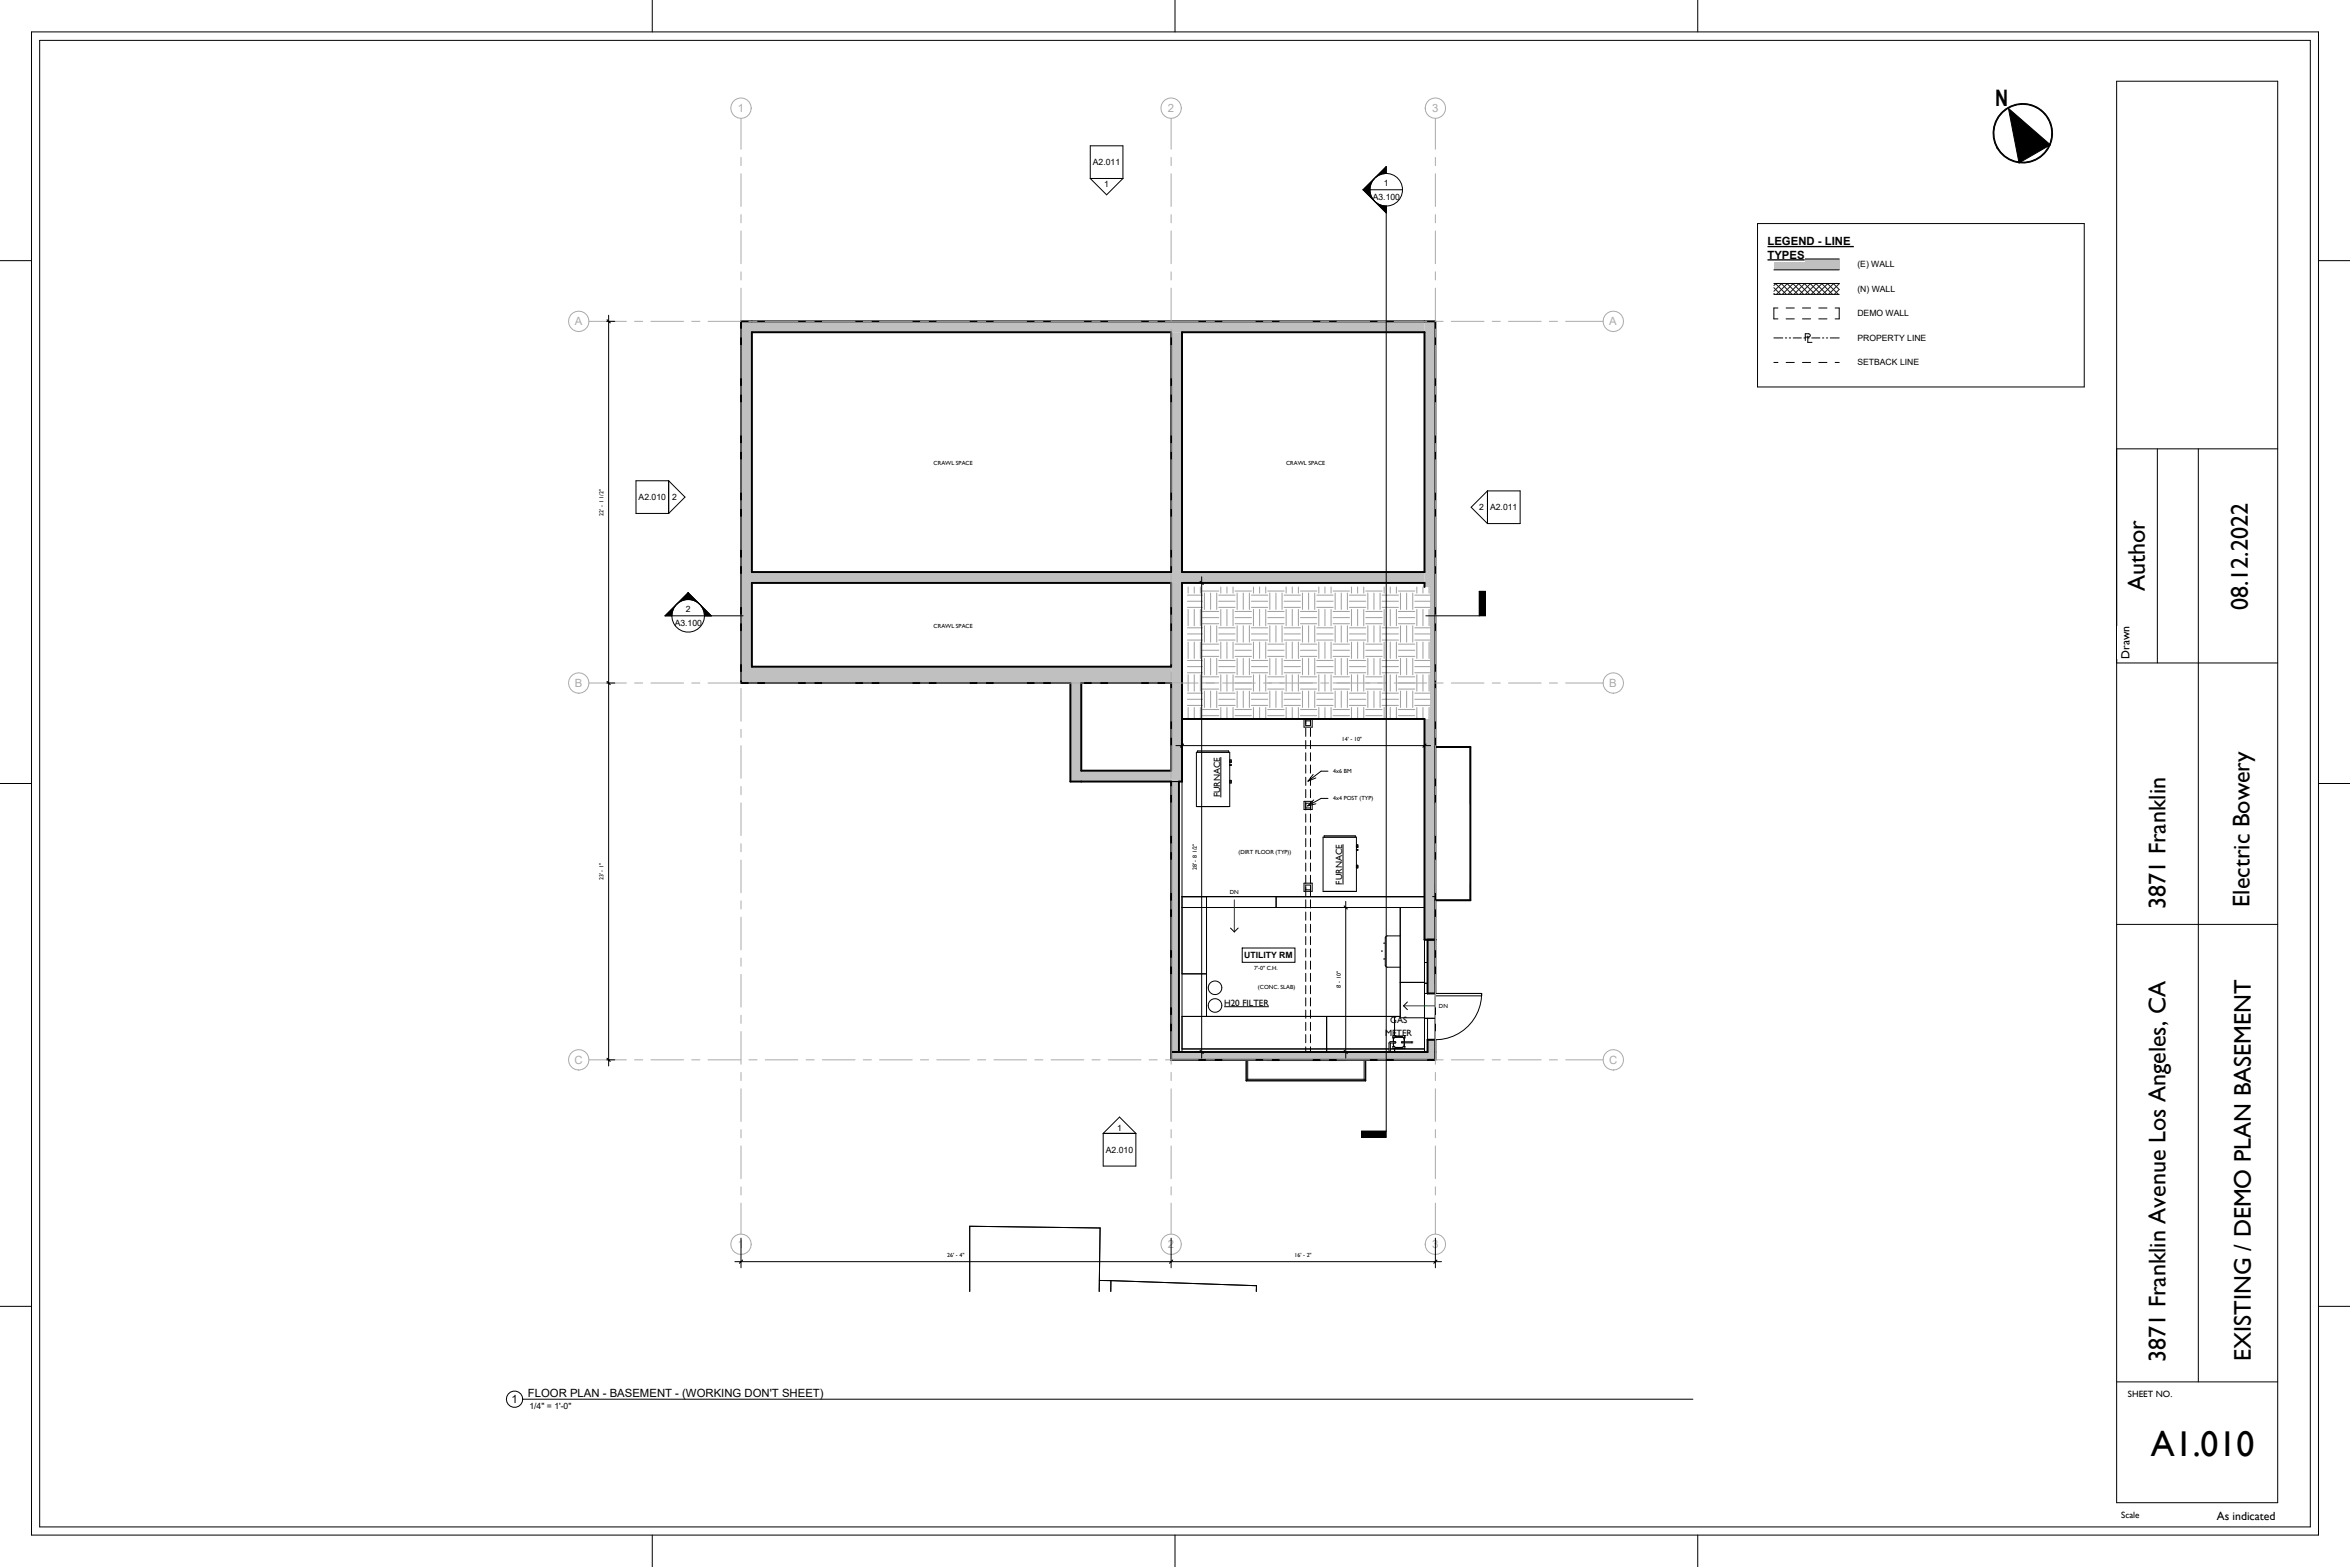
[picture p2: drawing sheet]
<svg xmlns="http://www.w3.org/2000/svg" width="914mm" height="610mm" viewBox="0 0 914 610" stroke-linecap="round" stroke-linejoin="round" font-family="sans-serif">
<defs><g id="words">
<text font-size="13.9" x="836.9" y="566.6">A1.010</text>
<g font-size="9.4">
<text x="834.6" y="229.9" transform="rotate(-90 834.6 229.9)">Author</text>
<text x="874.6" y="237.3" transform="rotate(-90 874.6 237.3)">08.12.2022</text>
<text x="842.6" y="353.7" transform="rotate(-90 842.6 353.7)">3871 Franklin</text>
<text x="875.3" y="352.7" transform="rotate(-90 875.3 352.7)">Electric Bowery</text>
<text x="842.6" y="529.9" transform="rotate(-90 842.6 529.9)">3871 Franklin Avenue Los Angeles, CA</text>
<text x="875.9" y="529.4" transform="rotate(-90 875.9 529.4)">EXISTING / DEMO PLAN BASEMENT</text>
</g>
<text font-size="8.8" x="776.4" y="41.1">N</text>
<g font-size="4.6">
<text x="828.5" y="256.4" transform="rotate(-90 828.5 256.4)">Drawn</text>
<text x="862.6" y="591.1">As indicated</text>
</g>
<g font-size="4.4" fill="#aaa">
<text x="287.1" y="43.6">1</text>
<text x="454.4" y="43.6">2</text>
<text x="557.3" y="43.5">3</text>
<text x="223.6" y="126.5">A</text>
<text x="626.2" y="126.5">A</text>
<text x="223.6" y="267.2">B</text>
<text x="626.2" y="267.2">B</text>
<text x="223.5" y="413.8">C</text>
<text x="626.1" y="413.8">C</text>
<text x="287.1" y="485.6">1</text>
<text x="454.4" y="485.6">2</text>
<text x="557.3" y="485.5">3</text>
</g>
<g font-size="4.4">
<text x="687.7" y="95.4">LEGEND - LINE</text>
<text x="687.7" y="100.6">TYPES</text>
<text x="199" y="545.9">1</text>
<text x="205.4" y="543.4">FLOOR PLAN - BASEMENT - (WORKING DON'T SHEET)</text>
</g>
<g font-size="3.5">
<text x="474.7" y="310.2" transform="rotate(-90 474.7 310.2)">FURNACE</text>
<text x="522.3" y="344.1" transform="rotate(-90 522.3 344.1)">FURNACE</text>
<text x="476.3" y="391.3">H20 FILTER</text>
<text x="541" y="398">GAS</text>
<text x="538.9" y="402.9">METER</text>
<text x="828" y="543.5">SHEET NO.</text>
<text x="825.4" y="590.7">Scale</text>
</g>
<g font-size="3.4">
<text x="425.3" y="64.3">A2.011</text>
<text x="429.6" y="72.9">1</text>
<text x="534.1" y="77.7">A3.100</text>
<text x="538.5" y="72.5">1</text>
<text x="722.7" y="104">(E) WALL</text>
<text x="722.7" y="113.5">(N) WALL</text>
<text x="722.7" y="123">DEMO WALL</text>
<text x="722.7" y="132.6">PROPERTY LINE</text>
<text x="722.7" y="142.1">SETBACK LINE</text>
<text x="248.5" y="194.6">A2.010</text>
<text x="261.5" y="194.6">2</text>
<text x="575.5" y="198.5">2</text>
<text x="579.8" y="198.5">A2.011</text>
<text x="266.9" y="238.3">2</text>
<text x="262.5" y="243.5">A3.100</text>
<text x="484.1" y="372.8">UTILITY RM</text>
<text x="434.7" y="439.8">1</text>
<text x="430.3" y="448.5">A2.010</text>
<text x="206" y="548.3">1/4&quot; = 1'-0&quot;</text>
</g>
<g font-size="2.3">
<text x="363.3" y="180.8">CRAWL SPACE</text>
<text x="500.4" y="180.8">CRAWL SPACE</text>
<text x="234.9" y="200.6" transform="rotate(-90 234.9 200.6)">22' - 1 1/2&quot;</text>
<text x="363.3" y="244.4">CRAWL SPACE</text>
<text x="522.1" y="288.1">14' - 10&quot;</text>
<text x="518.8" y="300.8">4x6 BM</text>
<text x="518.8" y="311.4">4x4 POST (TYP)</text>
<text x="481.9" y="332.4">(DIRT FLOOR (TYP))</text>
<text x="465.6" y="338.5" transform="rotate(-90 465.6 338.5)">28' - 8 1/2&quot;</text>
<text x="234.9" y="342.4" transform="rotate(-90 234.9 342.4)">23' - 1&quot;</text>
<text x="478.5" y="347.8">DN</text>
<text x="488" y="377.3">7'-0&quot; C.H.</text>
<text x="489.5" y="384.8">(CONC. SLAB)</text>
<text x="521.7" y="384.5" transform="rotate(-90 521.7 384.5)">8' - 10&quot;</text>
<text x="559.9" y="392.2">DN</text>
<text x="368.6" y="488.9">26' - 4&quot;</text>
<text x="503.7" y="488.9">16' - 2&quot;</text>
</g>
</g></defs>
<path d="M690.2 100.7h25.4v4.3h-25.4z" fill="#c0c0c0"/>
<g fill="none" stroke="#191919" stroke-width=".39">
<path d="M690.2 114.2l.4 .3M690.2 111.9l2.6 2.6M690.8 110.3l4.3 4.2M691 110.3l-.8 .8M693.1 110.3l4.2 4.2M693.3 110.3l-3.1 3M695.3 110.3l4.3 4.2M695.5 110.3l-4.2 4.2M697.6 110.3l4.2 4.2M697.8 110.3l-4.3 4.2M699.8 110.3l4.3 4.2M700 110.3l-4.2 4.2"/>
<path d="M702.1 110.3l4.2 4.2M702.2 110.3l-4.2 4.2M704.3 110.3l4.3 4.2M704.5 110.3l-4.2 4.2M706.6 110.3l4.2 4.2M706.7 110.3l-4.2 4.2M708.8 110.3l4.3 4.2M709 110.3l-4.2 4.2M711.1 110.3l4.2 4.2M711.2 110.3l-4.2 4.2M713.3 110.3l2.3 2.3-1.9 1.9M713.5 110.3l-4.3 4.2"/>
<path d="M715.6 110.3l-4.1 4.2"/>
</g>
<g fill="none" stroke="#000" stroke-width=".39">
<path d="M683.9 87h127.1v63.5h-127.1zM690.2 110.3h25.4M690.2 114.5h25.4M690.2 100.7h25.4M690.2 105h25.4M691.8 119.8h-1.6v4.3h1.6M695 119.8h3.2M701.3 119.8h3.2M707.7 119.8h3.2M714.1 119.8h1.5v4.3h-1.5M690.2 131.5h3.5M694.7 131.5h.5"/>
<path d="M695 124.1h3.2M696.2 131.5h.5M697.7 131.5h3.2M701.3 124.1h3.2M701.9 131.5h.5M703.4 131.5h.6M705 131.5h3.1M707.7 124.1h3.2M709.1 131.5h.6M710.6 131.5h.6M712.2 131.5h3.4M690.2 141h1.6"/>
<path d="M695 141h3.2M701.3 141h3.2M707.7 141h3.2M714.1 141h1.5"/>
</g>
<g fill="#c0c0c0">
<path d="M554.3 125h4.2v240.6h-4.2v-85.9h2.1v-51.3h-2.1z"/>
<path d="M288.3 125h4.3v140.7h-4.3z"/>
<path d="M292.6 125h261.7v4.2h-261.7z"/>
<path d="M416.5 265.7h4.2v38.3h-4.2z"/>
<path d="M420.7 299.8h35v4.2h-35z"/>
<path d="M455.7 409.3h102.8v3h-102.8z"/>
<path d="M455.7 304h3v105.3h-3z"/>
<path d="M292.6 259.4h163.1v6.3h-163.1z"/>
<path d="M292.6 222.5h261.7v4.3h-261.7z"/>
<path d="M455.7 265.9h4.2v38.1h-4.2z"/>
<path d="M555.5 404.5v4.8h3v-4.8zM555.5 365.6v20.9h3v-20.9z"/>
<path d="M455.7 226.8v39.1h4.2v-39.1zM455.7 129.2v93.3h4.2v-93.3z"/>
</g>
<path d="M462 228.4h94.4v51.3h-94.4z" fill="#fff"/>
<g fill="none" stroke="#a3a3a3" stroke-width=".41">
<path d="M462 236.3h5.9M462 233.9h5.9M462 231.5h5.9M462.3 228.4v2.3M462.3 237.1v6.3M464.7 228.4v2.3M464.7 237.1v6.3M467.1 228.4v2.3M467.1 237.1v6.3M467.9 229.9h6.3M467.9 237.9h6.3M468.7 230.7v6.4"/>
<path d="M471.1 230.7v6.4M473.4 230.7v6.4M474.2 236.3h6.4M474.2 233.9h6.4M474.2 231.5h6.4M475 228.4v2.3M475 237.1v6.3M477.4 228.4v2.3M477.4 237.1v6.3M479.8 228.4v2.3M479.8 237.1v6.3M480.6 229.9h6.3"/>
<path d="M480.6 237.9h6.3M481.4 230.7v6.4M483.8 230.7v6.4M486.1 230.7v6.4M486.9 236.3h6.4M486.9 233.9h6.4M486.9 231.5h6.4M487.7 228.4v2.3M487.7 237.1v6.3M490.1 228.4v2.3M490.1 237.1v6.3M492.5 228.4v2.3"/>
<path d="M492.5 237.1v6.3M493.3 229.9h6.4M493.3 237.9h6.4M494.1 230.7v6.4M496.5 230.7v6.4M498.9 230.7v6.4M499.7 236.3h6.3M499.7 233.9h6.3M499.7 231.5h6.3M500.4 228.4v2.3M500.4 237.1v6.3M502.8 228.4v2.3"/>
<path d="M502.8 237.1v6.3M505.2 228.4v2.3M505.2 237.1v6.3M506 229.9h6.4M506 237.9h6.4M506.8 230.7v6.4M509.2 230.7v6.4M511.6 230.7v6.4M512.4 236.3h6.3M512.4 233.9h6.3M512.4 231.5h6.3M513.2 228.4v2.3"/>
<path d="M513.2 237.1v6.3M515.5 228.4v2.3M515.5 237.1v6.3M517.9 228.4v2.3M517.9 237.1v6.3M518.7 229.9h6.4M518.7 237.9h6.4M519.5 230.7v6.4M521.9 230.7v6.4M524.3 230.7v6.4M525.1 236.3h6.3M525.1 233.9h6.3"/>
<path d="M525.1 231.5h6.3M525.9 228.4v2.3M525.9 237.1v6.3M528.3 228.4v2.3M528.3 237.1v6.3M530.6 228.4v2.3M530.6 237.1v6.3M531.4 229.9h6.4M531.4 237.9h6.4M532.2 230.7v6.4M534.6 230.7v6.4M537 230.7v6.4"/>
<path d="M537.8 236.3h6.3M537.8 233.9h6.3M537.8 231.5h6.3M538.6 228.4v2.3M538.6 237.1v6.3M541 228.4v2.3M541 237.1v6.3M543.4 228.4v2.3M543.4 237.1v6.3M544.1 229.9h6.4M544.1 237.9h6.4M544.9 230.7v6.4"/>
<path d="M547.3 230.7v6.4M549.7 230.7v6.4M550.5 236.3h5.9M550.5 233.9h5.9M550.5 231.5h5.9M551.3 228.4v2.3M551.3 237.1v6.3M553.7 228.4v2.3M553.7 237.1v6.3M556.1 228.4v2.3M556.1 237.1v6.3M462 249h5.9"/>
<path d="M462 246.6h5.9M462 259.3h5.9M462 244.2h5.9M462 256.9h5.9M462.3 249.8v6.4M464.7 249.8v6.4M467.1 249.8v6.4M467.9 242.6h6.3M467.9 255.4h6.3M467.9 240.3h6.3M467.9 253h6.3M467.9 250.6h6.3"/>
<path d="M468.7 243.4v6.4M468.7 256.2v6.3M471.1 243.4v6.4M471.1 256.2v6.3M473.4 243.4v6.4M473.4 256.2v6.3M474.2 249h6.4M474.2 246.6h6.4M474.2 259.3h6.4M474.2 244.2h6.4M474.2 256.9h6.4M475 249.8v6.4"/>
<path d="M477.4 249.8v6.4M479.8 249.8v6.4M480.6 242.6h6.3M480.6 255.4h6.3M480.6 240.3h6.3M480.6 253h6.3M480.6 250.6h6.3M481.4 243.4v6.4M481.4 256.2v6.3M483.8 243.4v6.4M483.8 256.2v6.3M486.1 243.4v6.4"/>
<path d="M486.1 256.2v6.3M486.9 249h6.4M486.9 246.6h6.4M486.9 259.3h6.4M486.9 244.2h6.4M486.9 256.9h6.4M487.7 249.8v6.4M490.1 249.8v6.4M492.5 249.8v6.4M493.3 242.6h6.4M493.3 255.4h6.4M493.3 240.3h6.4"/>
<path d="M493.3 253h6.4M493.3 250.6h6.4M494.1 243.4v6.4M494.1 256.2v6.3M496.5 243.4v6.4M496.5 256.2v6.3M498.9 243.4v6.4M498.9 256.2v6.3M499.7 249h6.3M499.7 246.6h6.3M499.7 259.3h6.3M499.7 244.2h6.3"/>
<path d="M499.7 256.9h6.3M500.4 249.8v6.4M502.8 249.8v6.4M505.2 249.8v6.4M506 242.6h6.4M506 255.4h6.4M506 240.3h6.4M506 253h6.4M506 250.6h6.4M506.8 243.4v6.4M506.8 256.2v6.3M509.2 243.4v6.4"/>
<path d="M509.2 256.2v6.3M511.6 243.4v6.4M511.6 256.2v6.3M512.4 249h6.3M512.4 246.6h6.3M512.4 259.3h6.3M512.4 244.2h6.3M512.4 256.9h6.3M513.2 249.8v6.4M515.5 249.8v6.4M517.9 249.8v6.4M518.7 242.6h6.4"/>
<path d="M518.7 255.4h6.4M518.7 240.3h6.4M518.7 253h6.4M518.7 250.6h6.4M519.5 243.4v6.4M519.5 256.2v6.3M521.9 243.4v6.4M521.9 256.2v6.3M524.3 243.4v6.4M524.3 256.2v6.3M525.1 249h6.3M525.1 246.6h6.3"/>
<path d="M525.1 259.3h6.3M525.1 244.2h6.3M525.1 256.9h6.3M525.9 249.8v6.4M528.3 249.8v6.4M530.6 249.8v6.4M531.4 242.6h6.4M531.4 255.4h6.4M531.4 240.3h6.4M531.4 253h6.4M531.4 250.6h6.4M532.2 243.4v6.4"/>
<path d="M532.2 256.2v6.3M534.6 243.4v6.4M534.6 256.2v6.3M537 243.4v6.4M537 256.2v6.3M537.8 249h6.3M537.8 246.6h6.3M537.8 259.3h6.3M537.8 244.2h6.3M537.8 256.9h6.3M538.6 249.8v6.4M541 249.8v6.4"/>
<path d="M543.4 249.8v6.4M544.1 242.6h6.4M544.1 255.4h6.4M544.1 240.3h6.4M544.1 253h6.4M544.1 250.6h6.4M544.9 243.4v6.4M544.9 256.2v6.3M547.3 243.4v6.4M547.3 256.2v6.3M549.7 243.4v6.4M549.7 256.2v6.3"/>
<path d="M550.5 249h5.9M550.5 246.6h5.9M550.5 259.3h5.9M550.5 244.2h5.9M550.5 256.9h5.9M551.3 249.8v6.4M553.7 249.8v6.4M556.1 249.8v6.4M462 261.7h5.9M462 274.4h5.9M462 272h5.9M462 269.7h5.9"/>
<path d="M462.3 262.5v6.4M462.3 275.2v4.5M464.7 262.5v6.4M464.7 275.2v4.5M467.1 262.5v6.4M467.1 275.2v4.5M467.9 268.1h6.3M467.9 265.7h6.3M467.9 278.4h6.3M467.9 263.3h6.3M467.9 276h6.3M468.7 268.9v6.3"/>
<path d="M471.1 268.9v6.3M473.4 268.9v6.3M474.2 261.7h6.4M474.2 274.4h6.4M474.2 272h6.4M474.2 269.7h6.4M475 262.5v6.4M475 275.2v4.5M477.4 262.5v6.4M477.4 275.2v4.5M479.8 262.5v6.4M479.8 275.2v4.5"/>
<path d="M480.6 268.1h6.3M480.6 265.7h6.3M480.6 278.4h6.3M480.6 263.3h6.3M480.6 276h6.3M481.4 268.9v6.3M483.8 268.9v6.3M486.1 268.9v6.3M486.9 261.7h6.4M486.9 274.4h6.4M486.9 272h6.4M486.9 269.7h6.4"/>
<path d="M487.7 262.5v6.4M487.7 275.2v4.5M490.1 262.5v6.4M490.1 275.2v4.5M492.5 262.5v6.4M492.5 275.2v4.5M493.3 268.1h6.4M493.3 265.7h6.4M493.3 278.4h6.4M493.3 263.3h6.4M493.3 276h6.4M494.1 268.9v6.3"/>
<path d="M496.5 268.9v6.3M498.9 268.9v6.3M499.7 261.7h6.3M499.7 274.4h6.3M499.7 272h6.3M499.7 269.7h6.3M500.4 262.5v6.4M500.4 275.2v4.5M502.8 262.5v6.4M502.8 275.2v4.5M505.2 262.5v6.4M505.2 275.2v4.5"/>
<path d="M506 268.1h6.4M506 265.7h6.4M506 278.4h6.4M506 263.3h6.4M506 276h6.4M506.8 268.9v6.3M509.2 268.9v6.3M511.6 268.9v6.3M512.4 261.7h6.3M512.4 274.4h6.3M512.4 272h6.3M512.4 269.7h6.3"/>
<path d="M513.2 262.5v6.4M513.2 275.2v4.5M515.5 262.5v6.4M515.5 275.2v4.5M517.9 262.5v6.4M517.9 275.2v4.5M518.7 268.1h6.4M518.7 265.7h6.4M518.7 278.4h6.4M518.7 263.3h6.4M518.7 276h6.4M519.5 268.9v6.3"/>
<path d="M521.9 268.9v6.3M524.3 268.9v6.3M525.1 261.7h6.3M525.1 274.4h6.3M525.1 272h6.3M525.1 269.7h6.3M525.9 262.5v6.4M525.9 275.2v4.5M528.3 262.5v6.4M528.3 275.2v4.5M530.6 262.5v6.4M530.6 275.2v4.5"/>
<path d="M531.4 268.1h6.4M531.4 265.7h6.4M531.4 278.4h6.4M531.4 263.3h6.4M531.4 276h6.4M532.2 268.9v6.3M534.6 268.9v6.3M537 268.9v6.3M537.8 261.7h6.3M537.8 274.4h6.3M537.8 272h6.3M537.8 269.7h6.3"/>
<path d="M538.6 262.5v6.4M538.6 275.2v4.5M541 262.5v6.4M541 275.2v4.5M543.4 262.5v6.4M543.4 275.2v4.5M544.1 268.1h6.4M544.1 265.7h6.4M544.1 278.4h6.4M544.1 263.3h6.4M544.1 276h6.4M544.9 268.9v6.3"/>
<path d="M547.3 268.9v6.3M549.7 268.9v6.3M550.5 261.7h5.9M550.5 274.4h5.9M550.5 272h5.9M550.5 269.7h5.9M551.3 262.5v6.4M551.3 275.2v4.5M553.7 262.5v6.4M553.7 275.2v4.5M556.1 262.5v6.4M556.1 275.2v4.5"/>
</g>
<g fill="none" stroke="#000" stroke-width=".39">
<path d="M507.4 279.7h3.2v3.2h-3.2zM508.1 279.7v2.6h1.8v-2.6M465.5 292.6h13v21.2h-13zM466 292.6v-.5h12.1v.5M479 295.6h-.5v1.1h.5M479 297.5l-.5 .2M479 296.2v.5M479 295.6v.6M479 297.6l-.5 .1M479 297.6v.1M479 297.5v.1M508.1 280.4h1.8"/>
<path d="M508.1 283.3v3.2M508.1 288.1v3.1M508.1 292.8v3.2M508.1 297.6v3.2M509.9 283.3v3.2M509.9 288.1v3.1M509.9 292.8v3.2M509.9 297.6v3.2M458.7 304h-3v108.3h29.2M459.9 304v105.3M479 303.6h-.5v1M479 304.1v.5h-.5"/>
<path d="M479 304.1v.5M479 303.6v.5M507.4 311.7h3.2v3.2h-3.2zM508.1 312.5h1.8M508.1 314.3h1.8M508.1 302.4v3.1M508.1 307.1v3.2M508.1 311.9v3.2M508.1 316.7v3.1M509.9 302.4v3.1M509.9 307.1v3.2M509.9 311.9v3.2"/>
<path d="M509.9 316.7v3.1M558.5 312.8v-22.2h13.6v22.2M508.1 321.4v3.2M508.1 326.2v3.2M508.1 331v3.2M508.1 335.7v3.2M509.9 321.4v3.2M509.9 326.2v3.2M509.9 331v3.2M509.9 335.7v3.2M514.8 325.7h13v21.1h-13zM515.2 325.7v-.6h12.2v.6"/>
<path d="M528.3 328.6l-.5 .1v1h.5M528.3 330.5h-.5l.5 .3M528.3 336.6h-.5v1l.5 .1M528.3 329.2v.5M528.3 328.7v.5M528.3 328.6v.6M528.3 330.6v.2M528.3 330.6v.1M528.3 330.5v.1M528.3 337.1v.6M528.3 337.1v.5M528.3 336.6v.5"/>
<path d="M459.9 348.8h94.4v60.5M459.9 353h94.4M469.5 348.8v46.6M496.5 348.8v4.2M507.4 343.6h3.2v3.2h-3.2zM508.1 346.2h1.8M508.1 348.5v-4.2h1.8v4.2M508.1 340.5v3.2M508.1 350v3.2M508.1 354.8v3.2M508.1 359.6v3.2M509.9 340.5v3.2"/>
<path d="M509.9 350v3.2M509.9 354.8v3.2M509.9 359.6v3.2M544.8 353v42.9h9.5M557.4 348.8h1.1M558.5 343.8v68.5h-27.1M572.1 343.8v6.4h-13.6M459.9 378.8h9.6M481.8 361l-1.5 1.5-1.5-1.5M508.1 364.3v3.2M508.1 369.1v3.2M508.1 373.9v3.2"/>
<path d="M508.1 378.6v3.2M509.9 364.3v3.2M509.9 369.1v3.2M509.9 373.9v3.2M509.9 378.6v3.2M544.8 364.1h-5.2l-.6 .8 .1 11 .7 .4h5M554.3 365.6h1.2M554.3 374.4h1.2M459.9 395.4h84.9M508.1 383.4v3.2M508.1 388.2v3.2M508.1 392.9v3.2"/>
<path d="M508.1 397.7v3.2M509.9 383.4v3.2M509.9 388.2v3.2M509.9 392.9v3.2M509.9 397.7v3.2M516.2 395.4v13.9M542.6 395.4v7.6M544.8 382.2h9.5M547.6 389.8l-1.5 1.5 1.5 1.5M554.3 382.5h1.2M554.3 386.5h22.2M554.3 396.2h4.2"/>
<path d="M576.5 386.5a18 18 0 0 1-18 18h-3v-8.3M576.5 386.5v.9h-18M459.9 408.1h80.6M484.9 412.3h.9M484.9 412.3h.6M484.9 412.3v8.2M485.5 419.9l-.6 .5M485.5 412.3h45.3M485.5 412.3v7.6M485.5 419.9h45.3M492.8 412.3v.3h30.7v-.3M508.1 402.5v3.2"/>
<path d="M508.1 407.2v2.1h1.8v-2.1M509.9 402.5v3.2M530.5 412.3h.9M530.8 412.3h.6M530.8 419.9l.6 .5M530.8 412.3v7.6M531.4 412.3v8.2M540.5 409.3v-3.8l.6-.3 1.9 .1-.1 .4-1.9 .1v3.5M541 408.1h13.3M542 403.7l.1 .3M542 407.2v.7M542 403.7h.5l-.2 .2"/>
<path d="M542 407.2l.7 .1M542 407.1v.1M542.1 407.9h.2M542.2 404.1v.3M542.2 406.4a1.06 1.06 0 0 0 1 1.1M542.2 406.4l.1 .6M542.2 404.4v.8M542.2 405.8v.6M542.2 406.8l-.1 .1M542.2 403l-.2 .1v.6M542.6 407.9l.1 1.4M542.7 403h3.2"/>
<path d="M542.7 407.9h3.2M542.8 405.7v.1M543 407.5h.2M543.2 403.4a1.06 1.06 0 0 0-1 1M543.2 403.4l-.5 .1M543.2 403.4h2.2M543.2 407.5h2.2M543.2 403.4l-.3 .1M545.4 403.4a1.06 1.06 0 0 1 1 1M545.4 403.4h.2M545.6 403.4l.1 .1M545.9 403.5l.8 .2"/>
<path d="M545.9 407.3l-.5 .2M546.3 407l-.2 .2h.6M546.3 403.9l.1 .5M546.3 407.9h.2M546.4 406.8l.1 .1M546.4 403h.2M546.4 406.4a1.06 1.06 0 0 1-1 1.1M546.4 404.4v.9M546.4 405.7v.7M546.4 406.4v.3M546.6 404l-.1 .1M546.6 403h.1"/>
<path d="M546.6 407.1l.1 .1M546.6 403l.1 .7M546.7 407.2l-.1 .6M546.7 403.7l-.1 .1M549.7 405.3l-4.4 .2 4.4 .2M484.9 420.5h46.5M484.9 420.4v.1M531.4 420.4v.1M427.8 498.1l4.5 .1M432.3 498.2l-.1 4.2M432.3 498.2l56.6 2-.1 2.2M377.3 502.4v-25.4l50.8 .7-.4 24.7"/>
<circle cx="537.7" cy="370" r=".06"/>
<circle cx="538.6" cy="366.9" r=".06"/>
<circle cx="538.6" cy="373.1" r=".06"/>
<circle cx="472.8" cy="384.3" r="2.65"/>
<circle cx="472.8" cy="391.2" r="2.65"/>
</g>
<path d="M292.6 129.2h163.1v93.3h-163.1zM459.9 129.2h94.4v93.3h-94.4zM292.6 226.8h163.1v32.6h-163.1zM554.3 228.4v-1.6h-94.4v77.2h-1.2v105.3M420.7 265.7h35v34.1h-35zM459.9 279.7h94.4v85.9h4.2M558.5 290.6h13.6v59.6h-13.6M555.5 365.6v20.9h3v-261.5h-270.2v140.7h128.2v38.3h39.2v108.3h102.8v-7.8h-3v4.8h-99.8" fill="none" stroke="#000" stroke-width=".76"/>
<path d="M480.3 350.1v12.4M546.1 391.3h12.5" fill="none" stroke="#00a600" stroke-width=".39"/>
<g fill="#fff">
<path d="M687.7 91.3h33.9v5.2h-33.9z"/>
<path d="M687.7 96.5h14.5v5.2h-14.5z"/>
</g>
<path d="M687.7 95.9h33.6M687.7 101.1h14.5" fill="none" stroke="#000" stroke-width=".52"/>
<g fill="#fff">
<path d="M722.7 139h24.1v3.8h-24.1z"/>
<path d="M722.7 129.5h26.9v3.8h-26.9z"/>
<path d="M722.7 119.9h20.4v3.9h-20.4z"/>
<path d="M722.7 100.9h14.7v3.8h-14.7z"/>
</g>
<path d="M702.4 131.1l1.8-.1v-1l-1.8-.2v2.7M703.4 130.7v2.5h1.7" fill="none" stroke="#000" stroke-width=".39"/>
<path d="M722.7 110.4h14.9v3.8h-14.9z" fill="#fff"/>
<circle cx="288.3" cy="484" r="4" fill="none" stroke="#aaa" stroke-width=".39"/>
<path d="M287.1 481.6h2.4v5h-2.4z" fill="#fff"/>
<circle cx="288.3" cy="42.1" r="4" fill="none" stroke="#aaa" stroke-width=".39"/>
<path d="M287.1 39.6h2.4v5h-2.4z" fill="#fff"/>
<g fill="none" stroke="#aaa" stroke-width=".39">
<path d="M288.3 46v12.1M288.3 61.2v3.2M288.3 67.6v12.7M288.3 83.5v3.2M288.3 89.9v12.7M288.3 105.7v3.2M288.3 112.1v12.7M288.3 128v3.2M288.3 134.3v12.8M288.3 150.2v3.2M288.3 156.6v12.7M288.3 172.5v3.2"/>
<path d="M288.3 178.8v12.8M288.3 194.7v3.2M288.3 201.1v12.7M288.3 217v3.2M288.3 223.3v12.7M288.3 239.2v3.2M288.3 245.6v12.7M288.3 261.5v3.1M288.3 267.8v12.7M288.3 283.7v3.2M288.3 290.1v12.7M288.3 306v3.1"/>
<path d="M288.3 312.3v12.7M288.3 328.2v3.2M288.3 334.6v12.7M288.3 350.5v3.1M288.3 356.8v12.7M288.3 372.7v3.2M288.3 379.1v12.7M288.3 395v3.1M288.3 401.3v12.7M288.3 417.2v3.2M288.3 423.6v12.7M288.3 439.4v3.2"/>
<path d="M288.3 445.8v12.7M288.3 461.7v3.2M288.3 468v12.1"/>
<circle cx="455.7" cy="484" r="4"/>
</g>
<path d="M454.4 481.6h2.5v5h-2.5z" fill="#fff"/>
<circle cx="455.7" cy="42.1" r="4" fill="none" stroke="#aaa" stroke-width=".39"/>
<path d="M454.4 39.6h2.5v5h-2.5z" fill="#fff"/>
<g fill="none" stroke="#aaa" stroke-width=".39">
<path d="M455.7 46v12.1M455.7 61.2v3.2M455.7 67.6v12.7M455.7 83.5v3.2M455.7 89.9v12.7M455.7 105.7v3.2M455.7 112.1v12.7M455.7 128v3.2M455.7 134.3v12.8M455.7 150.2v3.2M455.7 156.6v12.7M455.7 172.5v3.2"/>
<path d="M455.7 178.8v12.8M455.7 194.7v3.2M455.7 201.1v12.7M455.7 217v3.2M455.7 223.3v12.7M455.7 239.2v3.2M455.7 245.6v12.7M455.7 261.5v3.1M455.7 267.8v12.7M455.7 283.7v3.2M455.7 290.1v12.7M455.7 306v3.1"/>
<path d="M455.7 312.3v12.7M455.7 328.2v3.2M455.7 334.6v12.7M455.7 350.5v3.1M455.7 356.8v12.7M455.7 372.7v3.2M455.7 379.1v12.7M455.7 395v3.1M455.7 401.3v12.7M455.7 417.2v3.2M455.7 423.6v12.7M455.7 439.4v3.2"/>
<path d="M455.7 445.8v12.7M455.7 461.7v3.2M455.7 468v12.1"/>
<circle cx="225.2" cy="125" r="4"/>
</g>
<path d="M223.6 122.5h3v5h-3z" fill="#fff"/>
<circle cx="627.7" cy="125" r="4" fill="none" stroke="#aaa" stroke-width=".39"/>
<path d="M626.2 122.5h3v5h-3z" fill="#fff"/>
<g fill="none" stroke="#aaa" stroke-width=".39">
<path d="M229.2 125h14.5M246.9 125h3.2M253.3 125h12.7M269.2 125h3.1M275.5 125h12.7M291.4 125h3.2M297.8 125h12.7M313.6 125h3.2M320 125h12.7M335.9 125h3.2M342.2 125h12.8M358.1 125h3.2"/>
<path d="M364.5 125h12.7M380.4 125h3.2M386.7 125h12.8M402.6 125h3.2M409 125h12.7M424.9 125h3.2M431.2 125h12.7M447.1 125h3.2M453.5 125h12.7M469.4 125h3.2M475.7 125h12.7M491.6 125h3.2"/>
<path d="M498 125h12.7M513.9 125h3.1M520.2 125h12.7M536.1 125h3.2M542.5 125h12.7M558.4 125h3.1M564.7 125h12.7M580.6 125h3.2M587 125h12.7M602.9 125h3.1M609.2 125h14.6"/>
</g>
<path d="M578.8 191h12.7v12.7h-12.7z" fill="#fff"/>
<path d="M578.8 191h12.7v12.7h-12.7z" fill="none" stroke="#000" stroke-width=".39"/>
<path d="M579.8 195.4h10.6v3.9h-10.6z" fill="#fff"/>
<path d="M578.8 191v12.7l-6.4-6.4z" fill="none" stroke="#000" stroke-width=".39"/>
<g fill="#fff">
<path d="M575.5 195.4h1.9v3.9h-1.9z"/>
<path d="M424.2 56.7h12.7v12.7h-12.7z"/>
</g>
<path d="M424.2 56.7h12.7v12.7h-12.7z" fill="none" stroke="#000" stroke-width=".39"/>
<path d="M425.3 61.2h10.6v3.8h-10.6z" fill="#fff"/>
<path d="M424.2 69.4h12.7l-6.3 6.4z" fill="none" stroke="#000" stroke-width=".39"/>
<g fill="#fff">
<path d="M429.6 69.8h1.9v3.9h-1.9z"/>
<path d="M429.3 440.9h12.7v12.7h-12.7z"/>
</g>
<path d="M429.3 440.9h12.7v12.7h-12.7z" fill="none" stroke="#000" stroke-width=".39"/>
<path d="M430.3 445.4h10.6v3.8h-10.6z" fill="#fff"/>
<path d="M429.3 440.9l6.3-6.3 6.4 6.3z" fill="none" stroke="#000" stroke-width=".39"/>
<g fill="#fff">
<path d="M434.7 436.7h1.8v3.8h-1.8z"/>
<path d="M247.5 187h12.7v12.7h-12.7z"/>
</g>
<path d="M247.5 187h12.7v12.7h-12.7z" fill="none" stroke="#000" stroke-width=".39"/>
<path d="M248.5 191.5h10.6v3.8h-10.6z" fill="#fff"/>
<path d="M260.2 187l6.3 6.4-6.3 6.3z" fill="none" stroke="#000" stroke-width=".39"/>
<path d="M261.5 191.5h1.9v3.8h-1.9z" fill="#fff"/>
<circle cx="225.2" cy="265.7" r="4" fill="none" stroke="#aaa" stroke-width=".39"/>
<path d="M223.6 263.2h3v5h-3z" fill="#fff"/>
<circle cx="627.7" cy="265.7" r="4" fill="none" stroke="#aaa" stroke-width=".39"/>
<path d="M626.2 263.2h3v5h-3z" fill="#fff"/>
<g fill="none" stroke="#aaa" stroke-width=".39">
<path d="M229.2 265.7h14.5M246.9 265.7h3.2M253.3 265.7h12.7M269.2 265.7h3.1M275.5 265.7h12.7M291.4 265.7h3.2M297.8 265.7h12.7M313.6 265.7h3.2M320 265.7h12.7M335.9 265.7h3.2M342.2 265.7h12.8M358.1 265.7h3.2"/>
<path d="M364.5 265.7h12.7M380.4 265.7h3.2M386.7 265.7h12.8M402.6 265.7h3.2M409 265.7h12.7M424.9 265.7h3.2M431.2 265.7h12.7M447.1 265.7h3.2M453.5 265.7h12.7M469.4 265.7h3.2M475.7 265.7h12.7M491.6 265.7h3.2"/>
<path d="M498 265.7h12.7M513.9 265.7h3.1M520.2 265.7h12.7M536.1 265.7h3.2M542.5 265.7h12.7M558.4 265.7h3.1M564.7 265.7h12.7M580.6 265.7h3.2M587 265.7h12.7M602.9 265.7h3.1M609.2 265.7h14.6"/>
<circle cx="225.2" cy="412.3" r="4"/>
</g>
<path d="M223.5 409.8h3.2v5h-3.2z" fill="#fff"/>
<circle cx="627.7" cy="412.3" r="4" fill="none" stroke="#aaa" stroke-width=".39"/>
<path d="M626.1 409.8h3.2v5h-3.2z" fill="#fff"/>
<g fill="none" stroke="#aaa" stroke-width=".39">
<path d="M229.2 412.3h14.5M246.9 412.3h3.2M253.3 412.3h12.7M269.2 412.3h3.1M275.5 412.3h12.7M291.4 412.3h3.2M297.8 412.3h12.7M313.6 412.3h3.2M320 412.3h12.7M335.9 412.3h3.2M342.2 412.3h12.8M358.1 412.3h3.2"/>
<path d="M364.5 412.3h12.7M380.4 412.3h3.2M386.7 412.3h12.8M402.6 412.3h3.2M409 412.3h12.7M424.9 412.3h3.2M431.2 412.3h12.7M447.1 412.3h3.2M453.5 412.3h12.7M469.4 412.3h3.2M475.7 412.3h12.7M491.6 412.3h3.2"/>
<path d="M498 412.3h12.7M513.9 412.3h3.1M520.2 412.3h12.7M536.1 412.3h3.2M542.5 412.3h12.7M558.4 412.3h3.1M564.7 412.3h12.7M580.6 412.3h3.2M587 412.3h12.7M602.9 412.3h3.1M609.2 412.3h14.6"/>
<circle cx="558.5" cy="42.1" r="4"/>
</g>
<path d="M557.3 39.6h2.4v4.9h-2.4z" fill="#fff"/>
<circle cx="558.5" cy="484" r="4" fill="none" stroke="#aaa" stroke-width=".39"/>
<path d="M557.3 481.5h2.4v5h-2.4z" fill="#fff"/>
<g fill="none" stroke="#aaa" stroke-width=".39">
<path d="M558.5 46v12.1M558.5 61.2v3.2M558.5 67.6v12.7M558.5 83.5v3.2M558.5 89.9v12.7M558.5 105.7v3.2M558.5 112.1v12.7M558.5 128v3.2M558.5 134.3v12.8M558.5 150.2v3.2M558.5 156.6v12.7M558.5 172.5v3.2"/>
<path d="M558.5 178.8v12.8M558.5 194.7v3.2M558.5 201.1v12.7M558.5 217v3.2M558.5 223.3v12.7M558.5 239.2v3.2M558.5 245.6v12.7M558.5 261.5v3.1M558.5 267.8v12.7M558.5 283.7v3.2M558.5 290.1v12.7M558.5 306v3.1"/>
<path d="M558.5 312.3v12.7M558.5 328.2v3.2M558.5 334.6v12.7M558.5 350.5v3.1M558.5 356.8v12.7M558.5 372.7v3.2M558.5 379.1v12.7M558.5 395v3.1M558.5 401.3v12.7M558.5 417.2v3.2M558.5 423.6v12.7M558.5 439.4v3.2"/>
<path d="M558.5 445.8v12.7M558.5 461.7v3.2M558.5 468v12.1"/>
</g>
<path d="M258.8 239.6l4.2-4.3-.8 1.3-.8 3zM263.3 235.1l4.5-4.5v2.6l-1.7 .2-1.5 .7zM267.8 230.6l4.5 4.5-1.3-1-1.6-.7-1.6-.2zM272.5 235.3l4.3 4.3h-2.7l-.2-1.6zM575.6 230h2.4v9.6h-2.4z" fill="#000"/>
<path d="M261.4 239.6a6.4 6.4 0 0 0 6.4 6.3 6.4 6.4 0 0 0 6.3-6.3M261.4 239.6a6.4 6.4 0 0 1 6.4-6.4 6.4 6.4 0 0 1 6.3 6.4M263 235.3l-.8 1.3-.8 3M267.8 233.2l-2.5 .5-2 1.4M267.8 233.2l2.4 .5 2.1 1.4M267.8 230.6l-9 9h30.3M267.8 230.6l9 9M267.8 230.6v2.6M272.5 235.3l1.4 2.7 .2 1.6M554.8 239.6h23.2v-9.6h-2.4v9.6" fill="none" stroke="#000" stroke-width=".39"/>
<path d="M476.3 387.6h17.4v4.9h-17.4z" fill="#fff"/>
<path d="M476.3 391.6h17.4" fill="none" stroke="#000" stroke-width=".39"/>
<g fill="#fff">
<path d="M559.9 389.7h3.5v3.2h-3.5z"/>
<path d="M471 294.6h4.9v15.6h-4.9z"/>
</g>
<path d="M475 294.5v15.7" fill="none" stroke="#000" stroke-width=".39"/>
<path d="M518.5 328.5h4.9v15.6h-4.9z" fill="#fff"/>
<path d="M522.6 328.4v15.7" fill="none" stroke="#000" stroke-width=".39"/>
<path d="M478.5 345.4h3.5v3.2h-3.5z" fill="#fff"/>
<path d="M511 301.3l-2 2.6M512 302.6l-3 1.3M516.7 300h-2.7l-5 3.9" fill="none" stroke="#000" stroke-width=".39"/>
<path d="M518.8 298.4h7.3v3.1h-7.3z" fill="#fff"/>
<path d="M511.2 311.2l-2.4 2.3M512 312.7l-3.2 .8M516.7 310.6h-2.7l-5.2 2.9" fill="none" stroke="#000" stroke-width=".39"/>
<g fill="#fff">
<path d="M518.8 308.9h15.9v3.2h-15.9z"/>
<path d="M489.5 382.3h14.7v3.2h-14.7z"/>
<path d="M481.9 329.9h20.7v3.2h-20.7z"/>
</g>
<path d="M236.1 125h3.1M236.8 122.6v292.1M236.1 265.7h3.1M236.1 412.3h3.1" fill="none" stroke="#000" stroke-width=".39"/>
<path d="M236.2 124.4l1.2 1.2M236.2 265.1l1.2 1.2M236.2 411.7l1.2 1.2" fill="none" stroke="#000" stroke-width=".46"/>
<g fill="#fff">
<path d="M232.4 190h3.2v10.6h-3.2z"/>
<path d="M232.4 335.5h3.2v6.9h-3.2z"/>
</g>
<path d="M285.9 490.8h275M288.3 481.7v11.5M455.7 481.7v11.5M558.5 481.7v11.5" fill="none" stroke="#000" stroke-width=".39"/>
<path d="M288.9 490.2l-1.2 1.2M456.3 490.2l-1.2 1.2M559.1 490.2l-1.2 1.2" fill="none" stroke="#000" stroke-width=".46"/>
<g fill="#fff">
<path d="M368.6 486.4h6.9v3.2h-6.9z"/>
<path d="M503.7 486.4h6.9v3.2h-6.9z"/>
</g>
<path d="M457.5 290.1h99.2M459.9 287.7v3.1M554.3 287.7v3.1" fill="none" stroke="#000" stroke-width=".39"/>
<path d="M460.5 289.5l-1.2 1.2M554.9 289.5l-1.2 1.2" fill="none" stroke="#000" stroke-width=".46"/>
<path d="M522.1 285.7h8.1v3.1h-8.1z" fill="#fff"/>
<path d="M465.2 226.8h3.1M467.6 224.4v187.2M465.2 409.3h3.1" fill="none" stroke="#000" stroke-width=".39"/>
<path d="M467 226.2l1.2 1.2M467 408.7l1.2 1.2" fill="none" stroke="#000" stroke-width=".46"/>
<path d="M463.2 327.9h3.2v10.6h-3.2z" fill="#fff"/>
<path d="M521.3 353h3.1M523.6 350.7v60.9M521.3 409.3h3.1" fill="none" stroke="#000" stroke-width=".39"/>
<path d="M523 352.4l1.2 1.2M523 408.7l1.2 1.2" fill="none" stroke="#000" stroke-width=".46"/>
<path d="M519.2 377.7h3.2v6.8h-3.2z" fill="#fff"/>
<path d="M483.4 368.8h20.5v5.6h-20.5z" fill="none" stroke="#000" stroke-width=".39"/>
<g fill="#fff">
<path d="M488 374.8h9.5v3.2h-9.5z"/>
<path d="M363.3 241.9h15.3v3.2h-15.3z"/>
<path d="M363.3 178.3h15.3v3.2h-15.3z"/>
<path d="M500.4 178.3h15.4v3.2h-15.4z"/>
</g>
<path d="M534.9 69.3l-1 1.3-.7 1.6-.2 1.6h-2.6zM530.4 73.8h2.6l.2 1.7 .7 1.5 1 1.3zM535.1 78.5l1.3 .9 3 .8v2.6zM539.4 64.8v2.7l-3 .7-1.3 .9zM781.5 42.1l16.3 14.2-12.2 7.1zM529.9 440h9.5v2.4h-9.5z" fill="#000"/>
<g fill="none" stroke="#000" stroke-width=".39">
<path d="M253.8 -.1v12.5M457.2 -.1v12.5M660.6 -.1v12.5M12.3 12.4h889.8v584.8h-889.8zM15.4 15.7h883.6v578.3h-883.6zM823.6 31.6h62.7v553h-62.7zM781.5 42.1l16.3 14.2-12.2 7.1zM530.4 73.8h15.3M530.4 73.8l9 9M534.9 69.3a6.4 6.4 0 0 0 0 9M535.1 78.5l1.3 .9 3 .8M539.4 67.5a6.4 6.4 0 0 1 6.3 6.3 6.4 6.4 0 0 1-6.3 6.4"/>
<path d="M539.4 67.5a6.4 6.4 0 0 0-6.4 6.3 6.4 6.4 0 0 0 6.4 6.4M539.4 67.5l-3 .7-1.3 .9M539.4 67.5v-2.7l-9 9M539.4 80.2v362.2h-9.5v-2.4h9.5M-.1 101.4h12.4M902.1 101.4h12.3M823.6 174.6h62.7M839.4 174.6v83.3M855.4 174.6v363M823.6 257.9h62.7M-.1 304.8h12.4M902.1 304.8h12.3"/>
<path d="M823.6 359.6h62.7M-.1 508.2h12.4M902.1 508.2h12.3M823.6 537.6h62.7M253.8 597.2v12.4M457.2 597.2v12.4M660.6 597.2v12.4"/>
<circle cx="787.1" cy="51.8" r="11.6"/>
<circle cx="787.1" cy="51.8" r="11.3"/>
<circle cx="787.1" cy="51.8" r="11.4"/>
</g>
<path d="M785.5 49.1l3.2 5.5" fill="none" stroke="#000" stroke-width="1.3"/>
<g fill="#fff">
<path d="M825.4 586.9h7.1v4.9h-7.1z"/>
<path d="M823.7 243.6h6.4v12.8h-6.4z"/>
<path d="M828 539.8h17.3v4.9h-17.3z"/>
</g>
<g fill="none" stroke="#000" stroke-width=".39">
<path d="M203.4 544.3h455.3"/>
<circle cx="200.2" cy="544.3" r="3.2"/>
</g>
<use href="#words"/>
</svg>
